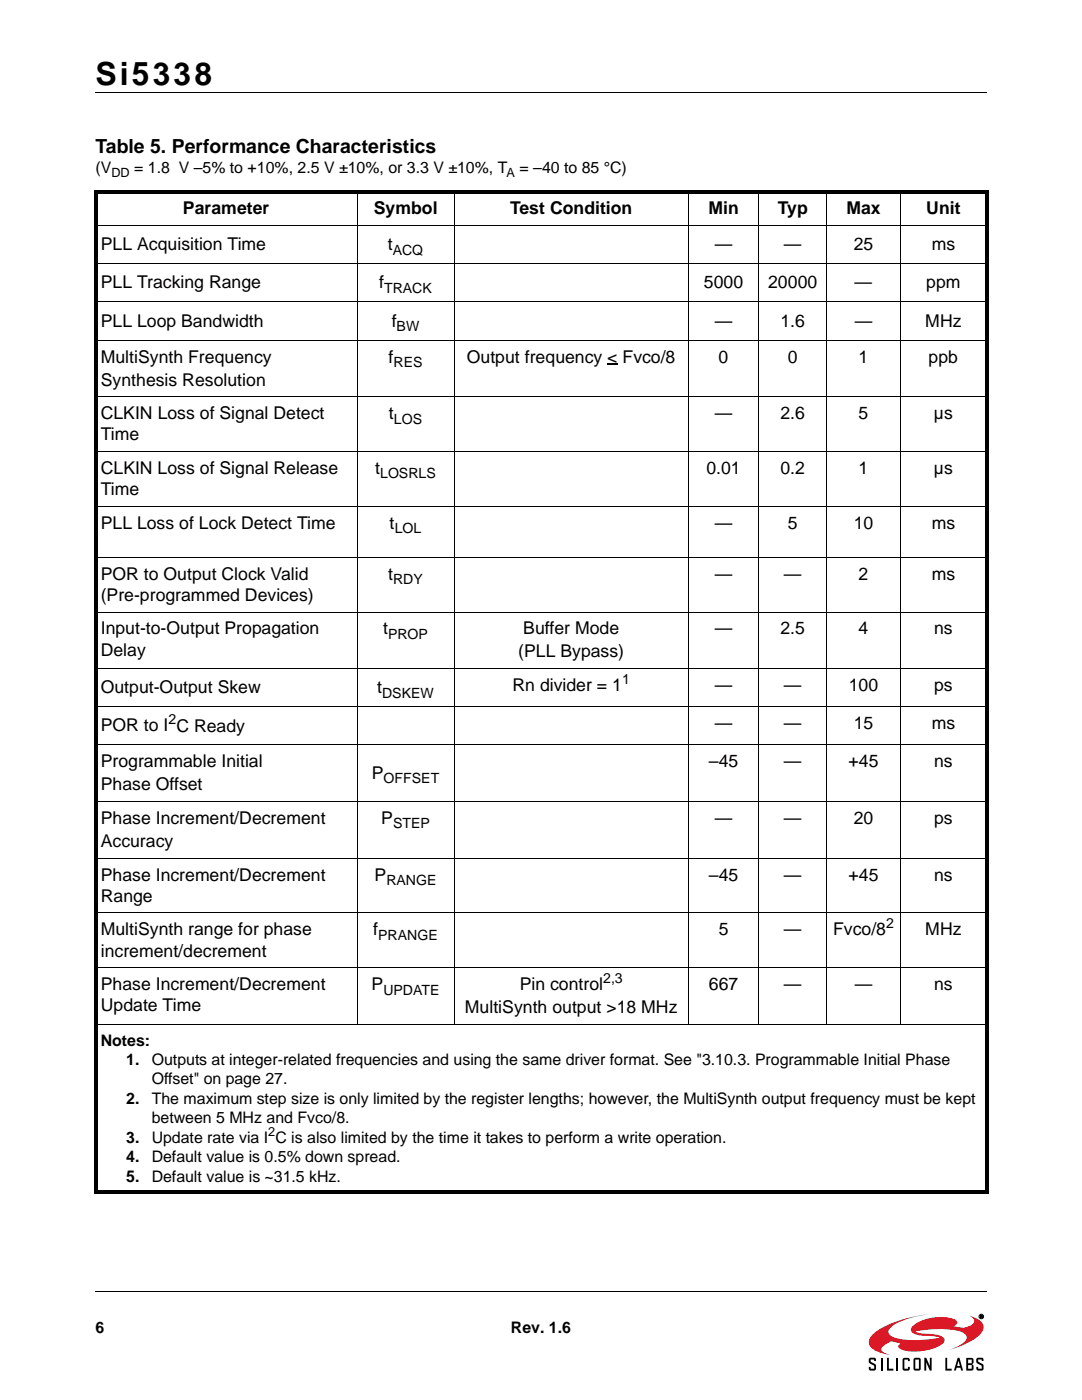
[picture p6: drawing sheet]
<svg xmlns="http://www.w3.org/2000/svg" width="216mm" height="279mm" viewBox="0 0 216 279" stroke-linecap="round" stroke-linejoin="round" font-family="sans-serif">
<defs><g id="words">
<text font-size="6.3" x="19" y="16.9">Si5338</text>
<text font-size="3.9" x="19" y="30.5">Table 5. Performance Characteristics</text>
<g font-size="3.5">
<text x="36.5" y="42.8">Parameter</text>
<text x="74.6" y="42.8">Symbol</text>
<text x="101.8" y="42.8">Test Condition</text>
<text x="141.4" y="42.8">Min</text>
<text x="155.2" y="42.8">Typ</text>
<text x="168.9" y="42.8">Max</text>
<text x="184.8" y="42.8">Unit</text>
<text x="20.1" y="50">PLL Acquisition Time</text>
<text x="77.4" y="50">t</text>
<text x="142.6" y="50">—</text>
<text x="156.4" y="50">—</text>
<text x="170.3" y="50">25</text>
<text x="185.9" y="50">ms</text>
<text x="20.1" y="57.6">PLL Tracking Range</text>
<text x="75.6" y="57.6">f</text>
<text x="140.5" y="57.6">5000</text>
<text x="153.3" y="57.6">20000</text>
<text x="170.5" y="57.6">—</text>
<text x="184.8" y="57.6">ppm</text>
<text x="20.1" y="65.2">PLL Loop Bandwidth</text>
<text x="78.2" y="65.2">f</text>
<text x="142.6" y="65.2">—</text>
<text x="155.7" y="65.2">1.6</text>
<text x="170.5" y="65.2">—</text>
<text x="184.6" y="65.2">MHz</text>
<text x="20.1" y="72.3">MultiSynth Frequency</text>
<text x="20.1" y="76.9">Synthesis Resolution</text>
<text x="77.5" y="72.3">f</text>
<text x="93.2" y="72.3">Output frequency &lt; Fvco/8</text>
<text x="143.4" y="72.3">0</text>
<text x="157.2" y="72.3">0</text>
<text x="171.3" y="72.3">1</text>
<text x="185.3" y="72.3">ppb</text>
<text x="20.1" y="83.7">CLKIN Loss of Signal Detect</text>
<text x="77.6" y="83.7">t</text>
<text x="142.6" y="83.7">—</text>
<text x="155.7" y="83.7">2.6</text>
<text x="171.3" y="83.7">5</text>
<text x="186.4" y="83.7">µs</text>
<text x="20.1" y="87.9">Time</text>
<text x="20.1" y="94.6">CLKIN Loss of Signal Release</text>
<text x="74.9" y="94.6">t</text>
<text x="140.9" y="94.6">0.01</text>
<text x="155.7" y="94.6">0.2</text>
<text x="171.3" y="94.6">1</text>
<text x="186.4" y="94.6">µs</text>
<text x="20.1" y="98.8">Time</text>
<text x="20.1" y="105.5">PLL Loss of Lock Detect Time</text>
<text x="77.7" y="105.5">t</text>
<text x="142.6" y="105.5">—</text>
<text x="157.2" y="105.5">5</text>
<text x="170.3" y="105.5">10</text>
<text x="185.9" y="105.5">ms</text>
<text x="20.1" y="115.7">POR to Output Clock Valid</text>
<text x="20.1" y="119.9">(Pre-programmed Devices)</text>
<text x="77.5" y="115.7">t</text>
<text x="142.6" y="115.7">—</text>
<text x="156.4" y="115.7">—</text>
<text x="171.3" y="115.7">2</text>
<text x="185.9" y="115.7">ms</text>
<text x="20.1" y="126.6">Input-to-Output Propagation</text>
<text x="20.1" y="130.9">Delay</text>
<text x="76.4" y="126.6">t</text>
<text x="103.4" y="131.2">(PLL Bypass)</text>
<text x="104.4" y="126.6">Buffer Mode</text>
<text x="142.6" y="126.6">—</text>
<text x="155.7" y="126.6">2.5</text>
<text x="171.3" y="126.6">4</text>
<text x="186.4" y="126.6">ns</text>
<text x="102.3" y="137.9">Rn divider = 1</text>
<text x="142.6" y="137.9">—</text>
<text x="156.4" y="137.9">—</text>
<text x="169.4" y="137.9">100</text>
<text x="186.4" y="137.9">ps</text>
<text x="20.1" y="138.4">Output-Output Skew</text>
<text x="75.3" y="138.4">t</text>
<text x="20.1" y="146">POR to I C Ready</text>
<text x="142.6" y="145.5">—</text>
<text x="156.4" y="145.5">—</text>
<text x="170.3" y="145.5">15</text>
<text x="185.9" y="145.5">ms</text>
<text x="20.1" y="153.1">Programmable Initial</text>
<text x="74.2" y="155.4">P</text>
<text x="141.4" y="153.1">–45</text>
<text x="156.4" y="153.1">—</text>
<text x="169.3" y="153.1">+45</text>
<text x="186.4" y="153.1">ns</text>
<text x="20.1" y="157.7">Phase Offset</text>
<text x="20.1" y="164.4">Phase Increment/Decrement</text>
<text x="76.1" y="164.4">P</text>
<text x="142.6" y="164.4">—</text>
<text x="156.4" y="164.4">—</text>
<text x="170.3" y="164.4">20</text>
<text x="186.4" y="164.4">ps</text>
<text x="20.1" y="169">Accuracy</text>
<text x="20.1" y="175.7">Phase Increment/Decrement</text>
<text x="20.1" y="180">Range</text>
<text x="74.7" y="175.7">P</text>
<text x="141.4" y="175.7">–45</text>
<text x="156.4" y="175.7">—</text>
<text x="169.3" y="175.7">+45</text>
<text x="186.4" y="175.7">ns</text>
<text x="20.1" y="186.7">MultiSynth range for phase</text>
<text x="20.1" y="190.9">increment/decrement</text>
<text x="74.5" y="186.7">f</text>
<text x="143.4" y="186.7">5</text>
<text x="156.4" y="186.7">—</text>
<text x="166.2" y="186.7">Fvco/8</text>
<text x="184.6" y="186.7">MHz</text>
<text x="20.1" y="197.6">Phase Increment/Decrement</text>
<text x="74.1" y="197.6">P</text>
<text x="103.7" y="197.6">Pin control</text>
<text x="141.4" y="197.6">667</text>
<text x="156.4" y="197.6">—</text>
<text x="170.5" y="197.6">—</text>
<text x="186.4" y="197.6">ns</text>
<text x="20.1" y="201.8">Update Time</text>
<text x="92.8" y="202.2">MultiSynth output &gt;18 MHz</text>
</g>
<g font-size="3.2">
<text x="19" y="34.6">(V</text>
<text x="26.8" y="34.6">= 1.8 V –5% to +10%, 2.5 V ±10%, or 3.3 V ±10%, T</text>
<text x="103.7" y="34.6">= –40 to 85 °C)</text>
<text x="20.1" y="208.7">Notes:</text>
<text x="25.2" y="212.5">1.</text>
<text x="30.3" y="212.5">Outputs at integer-related frequencies and using the same driver format. See &quot;3.10.3. Programmable Initial Phase</text>
<text x="25.2" y="220.3">2.</text>
<text x="30.3" y="216.4">Offset&quot; on page 27.</text>
<text x="30.3" y="220.3">The maximum step size is only limited by the register lengths; however, the MultiSynth output frequency must be kept</text>
<text x="30.3" y="224.2">between 5 MHz and Fvco/8.</text>
<text x="25.2" y="228">3.</text>
<text x="25.2" y="231.9">4.</text>
<text x="30.3" y="228">Update rate via I C is also limited by the time it takes to perform a write operation.</text>
<text x="30.3" y="231.9">Default value is 0.5% down spread.</text>
<text x="25.2" y="235.8">5.</text>
<text x="30.3" y="235.8">Default value is ~31.5 kHz.</text>
<text x="19" y="266">6</text>
<text x="102" y="266">Rev. 1.6</text>
</g>
<g font-size="2.8">
<text x="78.4" y="50.8">ACQ</text>
<text x="76.6" y="58.5">TRACK</text>
<text x="79.1" y="66.1">BW</text>
<text x="78.5" y="73.2">RES</text>
<text x="78.6" y="84.5">LOS</text>
<text x="75.9" y="95.5">LOSRLS</text>
<text x="78.8" y="106.4">LOL</text>
<text x="78.4" y="116.6">RDY</text>
<text x="77.4" y="127.5">PROP</text>
<text x="124.1" y="136.5">1</text>
<text x="76.2" y="139.3">DSKEW</text>
<text x="33.6" y="144.6">2</text>
<text x="76.5" y="156.3">OFFSET</text>
<text x="78.4" y="165.3">STEP</text>
<text x="77.1" y="176.6">RANGE</text>
<text x="176.8" y="185.3">2</text>
<text x="75.5" y="187.5">PRANGE</text>
<text x="120.4" y="196.2">2,3</text>
<text x="76.5" y="198.5">UPDATE</text>
</g>
<g font-size="2.5">
<text x="22.2" y="35.4">DD</text>
<text x="101.1" y="35.4">A</text>
<text x="53.5" y="226.8">2</text>
</g>
</g></defs>
<path d="M19 18.4h177.8M19.1 257.8h177.8" fill="none" stroke="#000" stroke-width=".2"/>
<path d="M172.3 258.6h25v18.7h-25z" fill="#fff"/>
<path d="M174.3 266.1a21.4 21.4 0 0 1 9.7-3.6l1.5-.2a16.9 16.9 0 0 0-7.6 2.5 1.05 1.05 0 0 0-.6 1 1.05 1.05 0 0 0 .7 .9 17 17 0 0 0 8.9 .4l.6-.1a11.4 11.4 0 0 0-3.8-.5h-.4a1.42 1.42 0 0 1-1.6-1.2 2.83 2.83 0 0 1 1.9-1.6 9.2 9.2 0 0 1 7-.3 .65 .65 0 0 1 .4 .7 .65 .65 0 0 1-.7 .5l-.1 .1a4.3 4.3 0 0 0 3.3-.1 .97 .97 0 0 0 .9-.9 .97 .97 0 0 0-.8-1l-.3-.1 .5 .1a2.73 2.73 0 0 1 2.5 2.3 5.4 5.4 0 0 1-3.4 3.1l-3.8 1.4a6.3 6.3 0 0 0 3.8-2.3 1.39 1.39 0 0 0-1.4-1.5 21.1 21.1 0 0 0-8.9 0l1.1 .4a10.3 10.3 0 0 1 4.4 .7 .81 .81 0 0 1-.1 1.5 10.1 10.1 0 0 1-8.3 .9l-.5-.5 .5-.6-1.9-.4-.6 .3a1.81 1.81 0 0 0-1.3 1.4l.6 .6 1.2 .4-1.6-.3a3.4 3.4 0 0 1-2.7-2 2.19 2.19 0 0 1 .9-2z" fill="#da1826"/>
<g fill="none" stroke="#000" stroke-width=".2">
<path d="M71.2 38v166.5M90.6 38v166.5M137.4 38v166.5M151.4 38v166.5M165 38v166.5M179.7 38v166.5M18.7 45h178.5M18.7 52.6h178.5M18.7 60.3h178.5M18.7 67.9h178.5M18.7 79.2h178.5M18.7 90.1h178.5"/>
<path d="M18.7 101h178.5M18.7 111.2h178.5M18.7 122.2h178.5M18.7 133.4h178.5M18.7 141.1h178.5M18.7 148.7h178.5M18.7 160h178.5M18.7 171.3h178.5M18.7 182.2h178.5M18.7 193.1h178.5M18.7 204.4h178.5M195.6 262.5h.4l-.1 .2 .2 .3-.4-.2-.1 .2z"/>
<path d="M195.7 262.5l.3 .1-.3 .1z"/>
<circle cx="195.8" cy="262.7" r=".45"/>
</g>
<g fill="#000">
<path d="M18.7 38h178.5v.7h-178.5zM18.7 237.6h178.5v.7h-178.5zM18.7 38.7h.7v198.9h-.7zM196.5 38.7h.7v198.9h-.7zM173.5 271h.9l.4 .1v.5h-.4v-.3h-.7v.2v.2l1 .6 .1 .2v.7l-.2 .3h-1.1l-.1-.7h.3v.4h.7v-.6l-.1-.1a1.14 1.14 0 0 1-1-.7v-.5zM177 271h.4v2.2h.9v.3h-1.3zM180.1 271.2l.4-.2h.7l.3 .2v.4h-.3v-.3h-.7v1.9h.7v-.4h.3v.4l-.1 .3h-.9l-.4-.1zM184.4 271h.4l.7 1.6v-1.6h.4v2.5h-.4l-.7-1.6v1.6h-.4zM188.6 271h.4v2.2h.9v.3h-1.3zM195 271h.9l.3 .1v.5h-.3v-.3h-.7v.2v.2l1 .6 .1 .3v.6l-.2 .3h-1.1l-.2-.7h.4v.4h.7v-.6l-.2-.1a1.14 1.14 0 0 1-.9-.7v-.5z"/>
<path d="M182.3 271.2v2.1l.3 .2h.9l.2-.3v-2l-.3-.2h-.8zM182.6 271.3h.8v1.9h-.8z"/>
<path d="M191.1 271l-.8 2.5h.4l.2-.5h.7l.2 .5h.4l-.8-2.5zM191.3 271.6l.2 1h-.5z"/>
<path d="M192.8 271v2.5h1.3l.2-.3v-.7l-.3-.2 .3-.3-.1-.8-.3-.2zM193.2 271.3h.7v.8h-.7zM193.2 272.4h.7v.8h-.7z"/>
<path d="M195.6 262.5h.4l-.1 .2 .2 .3-.4-.2-.1 .2zM195.7 262.5v.2l.3-.1z"/>
</g>
<path d="M175.9 271v2.5M179 271v2.5" fill="none" stroke="#000" stroke-width=".36"/>
<path d="M121.2 72.7h2.1" fill="none" stroke="#000" stroke-width=".25"/>
<use href="#words"/>
</svg>
